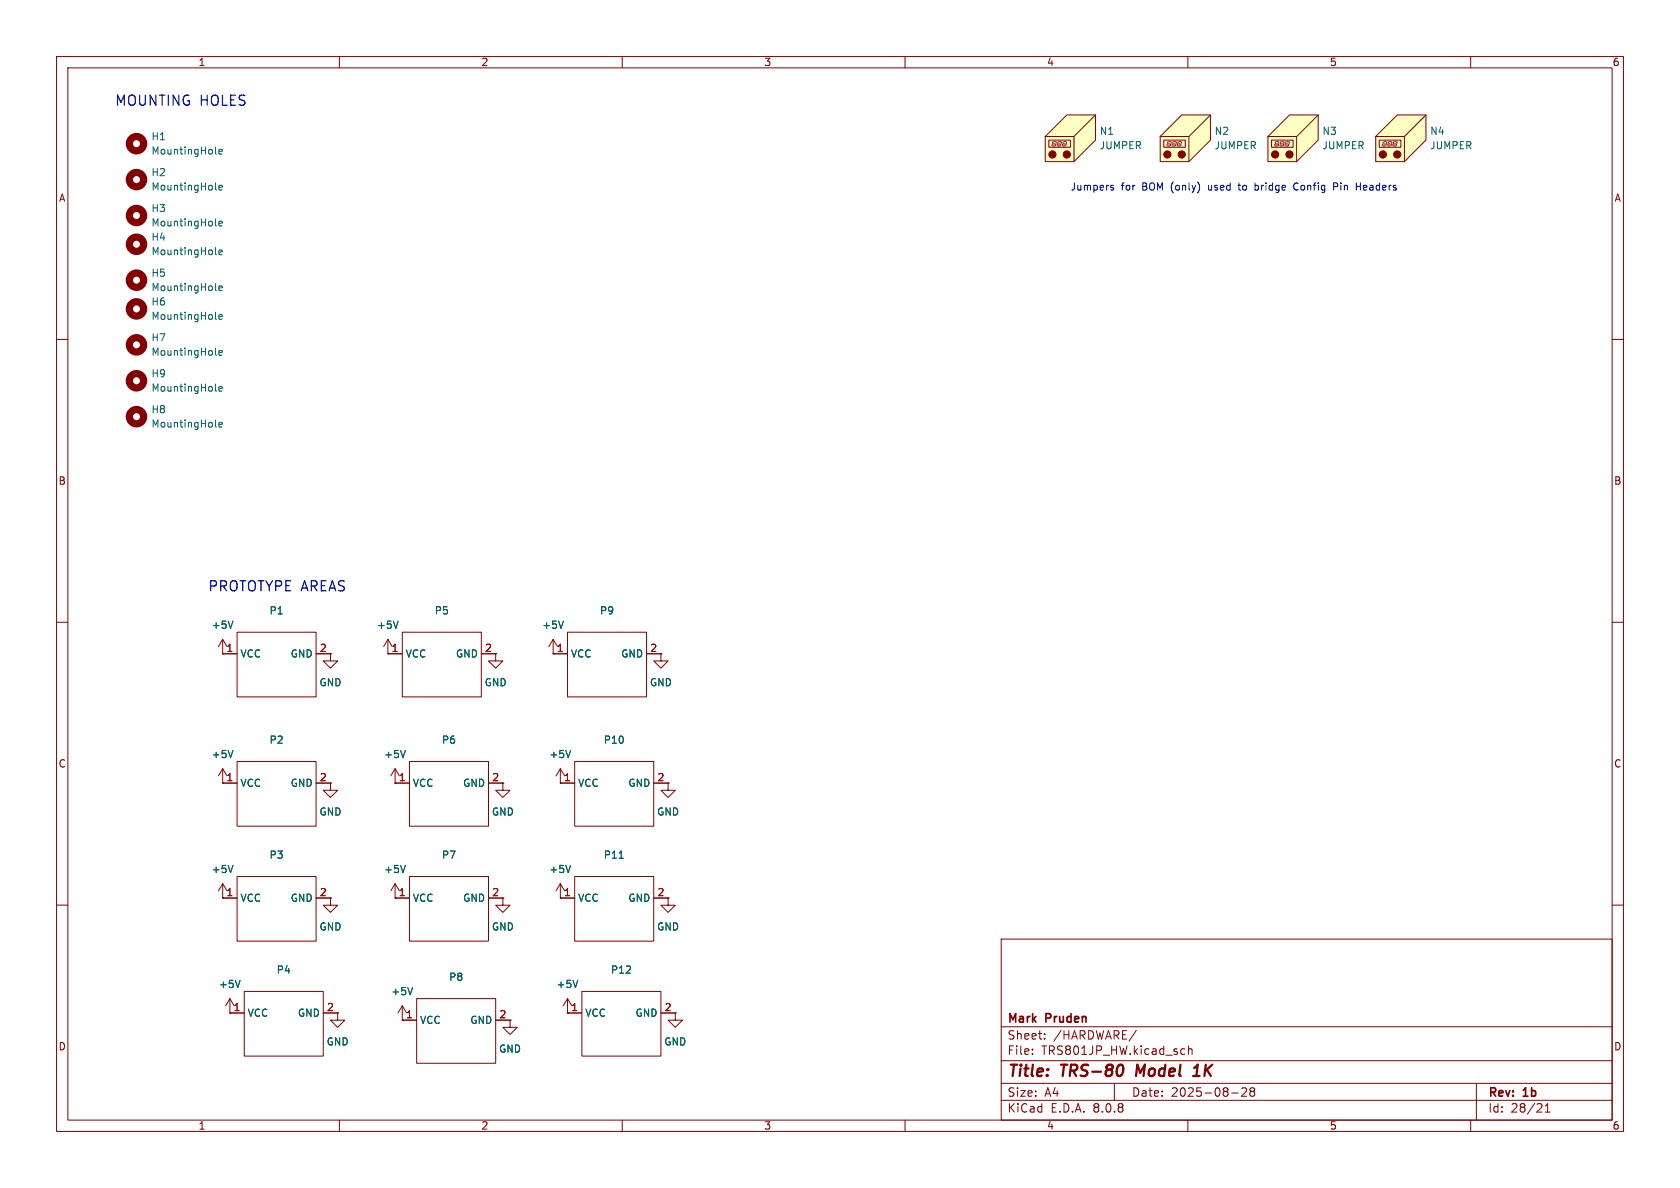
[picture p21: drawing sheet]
<svg xmlns="http://www.w3.org/2000/svg" width="297mm" height="210mm" viewBox="0 0 297 210" stroke-linecap="round" stroke-linejoin="round" font-family="sans-serif">
<defs><g id="words">
<g font-size="2.8" fill="#840000">
<text x="178" y="190.9">Title:</text>
<text x="187.7" y="190.9">TRS-80</text>
<text x="201.7" y="190.9">Model</text>
<text x="212.7" y="190.9">1K</text>
</g>
<g font-size="2.5" fill="#0000c2">
<text x="20.2" y="19">MOUNTING HOLES</text>
<text x="36.7" y="104.9">PROTOTYPE AREAS</text>
</g>
<g font-size="2.1" fill="#840000">
<text x="178" y="184">Sheet:</text>
<text x="178" y="181.2">Mark</text>
<text x="185" y="181.2">Pruden</text>
<text x="186.2" y="184">/HARDWARE/</text>
<text x="178" y="186.7">File:</text>
<text x="184.1" y="186.7">TRS801JP_HW.kicad_sch</text>
<text x="178" y="196.9">KiCad</text>
<text x="178" y="194.1">Size:</text>
<text x="184.7" y="194.1">A4</text>
<text x="185.7" y="196.9">E.D.A.</text>
<text x="193.3" y="196.9">8.0.8</text>
<text x="200" y="194.1">Date:</text>
<text x="207" y="194.1">2025-08-28</text>
<text x="263" y="194.3">Rev:</text>
<text x="263" y="196.9">Id:</text>
<text x="267.1" y="196.9">28/21</text>
<text x="269.4" y="194.3">1b</text>
</g>
<g font-size="1.8" fill="#840000">
<text x="35" y="11.9">1</text>
<text x="85" y="11.9">2</text>
<text x="135" y="11.9">3</text>
<text x="185" y="11.9">4</text>
<text x="235" y="11.9">5</text>
<text x="285" y="11.9">6</text>
<text x="10.3" y="35.9">A</text>
<text x="285.3" y="35.9">A</text>
<text x="10.3" y="85.9">B</text>
<text x="285.3" y="85.9">B</text>
<text x="10.3" y="135.9">C</text>
<text x="285.3" y="135.9">C</text>
<text x="10.3" y="185.9">D</text>
<text x="285.3" y="185.9">D</text>
<text x="35" y="199.9">1</text>
<text x="85" y="199.9">2</text>
<text x="135" y="199.9">3</text>
<text x="185" y="199.9">4</text>
<text x="235" y="199.9">5</text>
<text x="285" y="199.9">6</text>
</g>
<g font-size="1.8" fill="#006464">
<text x="26.7" y="25">H1</text>
<text x="26.7" y="27.5">MountingHole</text>
<text x="194.3" y="26.6">JUMPER</text>
<text x="194.3" y="24">N1</text>
<text x="214.6" y="26.6">JUMPER</text>
<text x="214.6" y="24">N2</text>
<text x="233.7" y="26.6">JUMPER</text>
<text x="233.7" y="24">N3</text>
<text x="252.7" y="26.6">JUMPER</text>
<text x="252.7" y="24">N4</text>
<text x="26.7" y="31.3">H2</text>
<text x="26.7" y="33.9">MountingHole</text>
<text x="26.7" y="37.7">H3</text>
<text x="26.7" y="40.2">MountingHole</text>
<text x="26.7" y="42.8">H4</text>
<text x="26.7" y="45.3">MountingHole</text>
<text x="26.7" y="49.1">H5</text>
<text x="26.7" y="51.7">MountingHole</text>
<text x="26.7" y="54.2">H6</text>
<text x="26.7" y="56.7">MountingHole</text>
<text x="26.7" y="60.6">H7</text>
<text x="26.7" y="63.1">MountingHole</text>
<text x="26.7" y="66.9">H9</text>
<text x="26.7" y="69.4">MountingHole</text>
<text x="26.7" y="73.3">H8</text>
<text x="26.7" y="75.8">MountingHole</text>
<text x="37.3" y="111.4">+5V</text>
<text x="47.6" y="108.8">P1</text>
<text x="66.5" y="111.4">+5V</text>
<text x="76.8" y="108.8">P5</text>
<text x="95.8" y="111.4">+5V</text>
<text x="106" y="108.8">P9</text>
<text x="42.4" y="116.4">VCC</text>
<text x="51.3" y="116.4">GND</text>
<text x="71.6" y="116.4">VCC</text>
<text x="80.5" y="116.4">GND</text>
<text x="100.8" y="116.4">VCC</text>
<text x="109.7" y="116.4">GND</text>
<text x="56.4" y="121.5">GND</text>
<text x="85.6" y="121.5">GND</text>
<text x="114.8" y="121.5">GND</text>
<text x="47.6" y="131.7">P2</text>
<text x="78" y="131.7">P6</text>
<text x="106.6" y="131.7">P10</text>
<text x="37.3" y="134.2">+5V</text>
<text x="67.8" y="134.2">+5V</text>
<text x="97" y="134.2">+5V</text>
<text x="42.4" y="139.3">VCC</text>
<text x="51.3" y="139.3">GND</text>
<text x="72.9" y="139.3">VCC</text>
<text x="81.8" y="139.3">GND</text>
<text x="102.1" y="139.3">VCC</text>
<text x="111" y="139.3">GND</text>
<text x="56.4" y="144.4">GND</text>
<text x="86.9" y="144.4">GND</text>
<text x="116.1" y="144.4">GND</text>
<text x="37.3" y="154.5">+5V</text>
<text x="47.6" y="152">P3</text>
<text x="67.8" y="154.5">+5V</text>
<text x="78" y="152">P7</text>
<text x="97" y="154.5">+5V</text>
<text x="106.6" y="152">P11</text>
<text x="42.4" y="159.6">VCC</text>
<text x="51.3" y="159.6">GND</text>
<text x="72.9" y="159.6">VCC</text>
<text x="81.8" y="159.6">GND</text>
<text x="102.1" y="159.6">VCC</text>
<text x="111" y="159.6">GND</text>
<text x="56.4" y="164.7">GND</text>
<text x="86.9" y="164.7">GND</text>
<text x="116.1" y="164.7">GND</text>
<text x="48.8" y="172.3">P4</text>
<text x="79.3" y="173.6">P8</text>
<text x="107.9" y="172.3">P12</text>
<text x="38.6" y="174.9">+5V</text>
<text x="43.7" y="179.9">VCC</text>
<text x="52.6" y="179.9">GND</text>
<text x="69.1" y="176.1">+5V</text>
<text x="98.3" y="174.9">+5V</text>
<text x="103.4" y="179.9">VCC</text>
<text x="112.3" y="179.9">GND</text>
<text x="57.7" y="185">GND</text>
<text x="74.2" y="181.2">VCC</text>
<text x="83" y="181.2">GND</text>
<text x="117.3" y="185">GND</text>
<text x="88.1" y="186.3">GND</text>
</g>
<g font-size="1.8" fill="#0000c2">
<text x="189.2" y="33.9">Jumpers</text>
<text x="198.2" y="33.9">for</text>
<text x="202" y="33.9">BOM (only)</text>
<text x="214.1" y="33.9">used</text>
<text x="219.6" y="33.9">to</text>
<text x="222.7" y="33.9">bridge</text>
<text x="229.8" y="33.9">Config</text>
<text x="237" y="33.9">Pin</text>
<text x="241.2" y="33.9">Headers</text>
</g>
<g font-size="1.8" fill="#a90000">
<text x="39.9" y="115.3">1</text>
<text x="56.4" y="115.3">2</text>
<text x="69.1" y="115.3">1</text>
<text x="85.7" y="115.3">2</text>
<text x="98.4" y="115.3">1</text>
<text x="114.9" y="115.3">2</text>
<text x="39.9" y="138.2">1</text>
<text x="56.4" y="138.2">2</text>
<text x="70.4" y="138.2">1</text>
<text x="86.9" y="138.2">2</text>
<text x="99.6" y="138.2">1</text>
<text x="116.1" y="138.2">2</text>
<text x="39.9" y="158.5">1</text>
<text x="56.4" y="158.5">2</text>
<text x="70.4" y="158.5">1</text>
<text x="86.9" y="158.5">2</text>
<text x="99.6" y="158.5">1</text>
<text x="116.1" y="158.5">2</text>
<text x="41.2" y="178.8">1</text>
<text x="57.7" y="178.8">2</text>
<text x="100.9" y="178.8">1</text>
<text x="117.4" y="178.8">2</text>
<text x="71.7" y="180.1">1</text>
<text x="88.2" y="180.1">2</text>
</g>
</g></defs>
<g fill="none" stroke="#840000" stroke-width=".18">
<path d="M10 10h277v190h-277zM12 12h273v186h-273zM60 10v2M110 10v2M160 10v2M210 10v2M260 10v2M10 60h2M285 60h2M10 110h2M39.4 115.6h.1M39.4 113v2.6"/>
<path d="M39.4 113l-.8 1.3M39.4 113l.7 1.3M39.4 115.6h2.5M41.9 111.8h14v11.4h-14zM55.9 115.6h2.5M58.4 115.6v1.2h1.3l-1.3 1.3-1.3-1.3h1.3M58.4 115.6h.1M68.6 115.6h.1M68.6 115.6h2.5M68.6 113l-.8 1.3M68.6 113v2.6M68.6 113l.7 1.3"/>
<path d="M71.1 111.8h14v11.4h-14zM85.1 115.6h2.5M87.6 115.6v1.2h1.3l-1.3 1.3-1.2-1.3h1.2M87.6 115.6h.1M97.8 115.6h.1M97.8 115.6h2.5M97.8 113l-.8 1.3M97.8 113v2.6M97.8 113l.8 1.3M100.3 111.8h14v11.4h-14zM114.3 115.6h2.5M116.8 115.6v1.2h1.3l-1.3 1.3-1.2-1.3h1.2"/>
<path d="M116.8 115.6h.1M285 110h2M39.4 138.4h.1M39.4 135.9l-.8 1.3M39.4 135.9v2.5M39.4 135.9l.7 1.3M39.4 138.4h2.5M41.9 134.6h14v11.5h-14zM55.9 138.4h2.5M58.4 138.4v1.3h1.3l-1.3 1.3-1.3-1.3h1.3M58.4 138.4h.1M69.8 138.4h.1"/>
<path d="M69.8 138.4h2.6M69.8 135.9v2.5M69.8 135.9l-.7 1.3M69.8 135.9l.8 1.3M72.4 134.6h14v11.5h-14zM86.4 138.4h2.5M88.9 138.4v1.3h1.3l-1.3 1.3-1.3-1.3h1.3M88.9 138.4h.1M99.1 138.4h.1M99.1 138.4h2.5M99.1 135.9v2.5M99.1 135.9l-.8 1.3"/>
<path d="M99.1 135.9l.7 1.3M101.6 134.6h14v11.5h-14zM115.6 138.4h2.5M118.1 138.4v1.3h1.3l-1.3 1.3-1.3-1.3h1.3M118.1 138.4h.1M39.4 158.8h.1M39.4 158.8h2.5M39.4 156.2v2.6M39.4 156.2l-.8 1.3M39.4 156.2l.7 1.3M41.9 154.9h14v11.5h-14zM55.9 158.8h2.5"/>
<path d="M58.4 158.8v1.2h1.3l-1.3 1.3-1.3-1.3h1.3M58.4 158.8h.1M69.8 158.8h.1M69.8 158.8h2.6M69.8 156.2l-.7 1.3M69.8 156.2v2.6M69.8 156.2l.8 1.3M72.4 154.9h14v11.5h-14zM86.4 158.8h2.5M88.9 158.8v1.2h1.3l-1.3 1.3-1.3-1.3h1.3M88.9 158.8h.1M99.1 158.8h.1"/>
<path d="M99.1 158.8h2.5M99.1 156.2l-.8 1.3M99.1 156.2v2.6M99.1 156.2l.7 1.3M101.6 154.9h14v11.5h-14zM115.6 158.8h2.5M118.1 158.8v1.2h1.3l-1.3 1.3-1.3-1.3h1.3M118.1 158.8h.1M10 160h2M40.6 179.1h.1M40.6 176.5l-.7 1.3M40.6 176.5v2.6"/>
<path d="M40.6 176.5l.8 1.3M40.6 179.1h2.6M43.2 175.3h13.9v11.4h-13.9zM57.1 179.1h2.6M59.7 179.1v1.2h1.3l-1.3 1.3-1.3-1.3h1.3M59.7 179.1h.1M71.1 177.8l-.7 1.3M71.1 177.8v2.5M71.1 177.8l.8 1.3M73.7 176.5h13.9v11.5h-13.9zM100.3 179.1h.1M100.3 179.1h2.6"/>
<path d="M100.3 176.5l-.7 1.3M100.3 176.5v2.6M100.3 176.5l.8 1.3M102.9 175.3h13.9v11.4h-13.9zM116.8 179.1h2.6M119.4 179.1v1.2h1.2l-1.2 1.3-1.3-1.3h1.3M119.4 179.1h.1M177 166h108v32h-108zM285 160h2M60 198v2M71.1 180.3h.1M71.1 180.3h2.6"/>
<path d="M87.6 180.3h2.6M90.2 180.3v1.3h1.2l-1.2 1.3-1.3-1.3h1.3M90.2 180.3h.1M110 198v2M160 198v2M177 194.5h108M177 191.5h108M177 187.5h108M177 181.5h108M182.5 186.3v.1M182.5 185.5v.1M184.7 183.6v.1"/>
<path d="M184.7 182.8v.1M197 191.5v3M200.9 182.1l-1.3 2M209 185.4l.5 .1M209.5 186.3l-.5 .1M210 198v2M210.1 185.5l.2-.1 .4 .1v.9M210.1 184.9v1.5M217.7 193.2h1.2M219.5 192.4l.6-.1 .2 .1 .1 .3-.9 1.1h.9M221.2 192.9l-.2-.2 .2-.4 .5 .1 .1 .2-.3 .3M221.2 192.9l-.2 .3v.5l.2 .1 .5-.1 .1-.2-.1-.4-.2-.2"/>
<path d="M221.2 192.9h.3M260 198v2M261 191.5v6.5M273.2 196.6h.8M273.2 195.5l.4-.4v1.5"/>
</g>
<path d="M198.4 188.3a1.31 1.31 0 0 1 0 1.5M201.1 188.2l-.3 2M210.9 190.2h1.2M211.1 188.8l.6-.6-.2 2" fill="none" stroke="#840000" stroke-width=".4"/>
<g fill="none" stroke="#006464" stroke-width=".18">
<path d="M38.1 39.8l.2 .1M38.1 27.1l.2 .1M38.1 33.4l.2 .2M38.7 39.5l.6-.1-.1-.2-.3-.1-.2 .2 .1 .6h.4M38.7 26.8l.6-.1-.1-.2-.3-.1-.2 .2 .1 .6h.4M38.7 33.2l.6-.1-.1-.3h-.3l-.2 .1 .1 .6h.4M38.1 44.8l.2 .2M38.1 56.3l.2 .2M38.1 51.2l.2 .2M38.7 44.6l.6-.1-.1-.3h-.3l-.2 .2 .1 .6h.4M38.7 51l.6-.2-.1-.2-.3-.1-.2 .2 .1 .6h.4M38.7 56l.6-.1-.1-.2-.3-.1-.2 .2 .1 .6h.4"/>
<path d="M38.1 75.3l.2 .2M38.1 62.6l.2 .2M38.1 69l.2 .2M38.7 62.4l.6-.1-.1-.3h-.3l-.2 .1 .1 .6h.4M38.7 68.7l.6-.1-.1-.2-.3-.1-.2 .2 .1 .6h.4M38.7 75.1l.6-.1-.1-.3h-.3l-.2 .1 .1 .6h.4M41.2 109.8l-.4 1.3M70.4 109.8l-.4 1.3M99.6 109.8l-.4 1.3M41.2 132.7l-.4 1.2M71.7 132.7l-.5 1.2M100.9 132.7l-.4 1.2"/>
<path d="M41.2 153l-.4 1.2M71.7 153l-.5 1.2M100.9 153l-.4 1.2M109.5 151.7h.7M42.5 173.3l-.5 1.3M72.9 174.6l-.4 1.2M102.1 173.3l-.4 1.3"/>
</g>
<g fill="none" stroke="#840000" stroke-width="1.3">
<circle cx="24.1" cy="25.4" r="1.27"/>
<circle cx="24.1" cy="31.7" r="1.27"/>
<circle cx="24.1" cy="38.1" r="1.27"/>
<circle cx="24.1" cy="43.2" r="1.27"/>
<circle cx="24.1" cy="54.6" r="1.27"/>
<circle cx="24.1" cy="49.5" r="1.27"/>
<circle cx="24.1" cy="73.7" r="1.27"/>
<circle cx="24.1" cy="67.3" r="1.27"/>
<circle cx="24.1" cy="61" r="1.27"/>
</g>
<path d="M208.9 20.3h5.1v4.5l-3.8 3.8h-5.1v-4.5z" fill="#ffffc2"/>
<g fill="none" stroke="#840000" stroke-width=".18">
<path d="M205.7 24.8h3.8v1.2h-3.8zM206.3 25.5v.2M206.4 25.8h.4M206.5 25.1l-.1 .2M206.5 25.5h.3M206.6 25h.3M207 25.5l-.1 .3M207.1 25.1l-.1 .2M207.3 25.5l-.1 .2M207.3 25.8h.4M207.4 25.1l-.1 .2M207.4 25.5h.3"/>
<path d="M207.5 25h.3M207.9 25.5l-.1 .3M208 25.1l-.1 .2M208.2 25.5l-.1 .2M208.2 25.8h.4M208.3 25.1l-.1 .2M208.3 25.5h.3M208.4 25h.3M208.8 25.5l-.1 .3M208.9 25.1l-.1 .2M208.9 20.3h5.1v4.5l-3.8 3.8h-5.1v-4.5zM210.2 24.1v4.5"/>
<path d="M214 20.3l-3.8 3.8h-5.1"/>
</g>
<g fill="#840000" stroke="#840000" stroke-width=".18">
<circle cx="206.4" cy="27.3" r=".63"/>
<circle cx="208.9" cy="27.3" r=".63"/>
</g>
<path d="M224.2 24.1l3.8-3.8h5v4.5l-3.8 3.8h-5z" fill="#ffffc2"/>
<g fill="none" stroke="#840000" stroke-width=".18">
<path d="M224.2 24.1l3.8-3.8h5v4.5l-3.8 3.8h-5zM224.8 24.8h3.8v1.2h-3.8zM225.4 25.5l-.1 .2M225.5 25.8h.3M225.5 25.1v.2M225.6 25.5h.3M225.7 25h.3M226 25.5v.3M226.1 25.1v.2M226.3 25.5v.2M226.4 25.8h.3M226.4 25.1v.2"/>
<path d="M226.5 25.5h.3M226.6 25h.3M226.9 25.5v.3M227 25.1v.2M227.2 25.5v.2M227.3 25.8h.3M227.3 25.1v.2M227.4 25.5h.3M227.5 25h.3M227.8 25.5v.3M227.9 25.1v.2M229.2 24.1v4.5"/>
<path d="M233 20.3l-3.8 3.8h-5"/>
</g>
<g fill="#840000" stroke="#840000" stroke-width=".18">
<circle cx="225.4" cy="27.3" r=".63"/>
<circle cx="228" cy="27.3" r=".63"/>
</g>
<path d="M188.6 20.3h5.1v4.5l-3.8 3.8h-5.1v-4.5z" fill="#ffffc2"/>
<g fill="none" stroke="#840000" stroke-width=".18">
<path d="M185.4 24.8h3.8v1.2h-3.8zM186 25.5v.2M186.1 25.8h.3M186.1 25.1v.2M186.2 25.5h.3M186.3 25h.3M186.6 25.5v.3M186.7 25.1v.2M186.9 25.5v.2M187 25.8h.4M187 25.1v.2M187.1 25.5h.3"/>
<path d="M187.2 25h.3M187.6 25.5l-.1 .3M187.7 25.1l-.1 .2M187.9 25.5l-.1 .2M187.9 25.8h.4M188 25.1l-.1 .2M188 25.5h.3M188.1 25h.3M188.5 25.5l-.1 .3M188.6 25.1l-.1 .2M188.6 20.3h5.1v4.5l-3.8 3.8h-5.1v-4.5zM189.9 24.1v4.5"/>
<path d="M193.7 20.3l-3.8 3.8h-5.1"/>
</g>
<g fill="#840000" stroke="#840000" stroke-width=".18">
<circle cx="186.1" cy="27.3" r=".63"/>
<circle cx="188.6" cy="27.3" r=".63"/>
</g>
<path d="M247 20.3h5.1v4.5l-3.8 3.8h-5.1v-4.5z" fill="#ffffc2"/>
<g fill="none" stroke="#840000" stroke-width=".18">
<path d="M243.8 24.8h3.8v1.2h-3.8zM244.4 25.5v.2M244.5 25.8h.4M244.6 25.1l-.1 .2M244.6 25.5h.3M244.7 25h.3M245.1 25.5l-.1 .3M245.2 25.1l-.1 .2M245.4 25.5l-.1 .2M245.4 25.8h.4M245.5 25.1l-.1 .2M245.5 25.5h.3"/>
<path d="M245.6 25h.3M246 25.5l-.1 .3M246.1 25.1l-.1 .2M246.3 25.5l-.1 .2M246.3 25.8h.4M246.4 25.1l-.1 .2M246.4 25.5h.3M246.5 25h.3M246.9 25.5l-.1 .3M247 25.1l-.1 .2M247 20.3h5.1v4.5l-3.8 3.8h-5.1v-4.5zM248.3 24.1v4.5"/>
<path d="M252.1 20.3l-3.8 3.8h-5.1M39.4 115.6h.1M39.4 115.6h2.5M55.9 115.6h2.5M58.4 115.6h.1M68.6 115.6h.1M68.6 115.6h2.5M85.1 115.6h2.5M87.6 115.6h.1M97.8 115.6h.1M97.8 115.6h2.5M114.3 115.6h2.5"/>
<path d="M116.8 115.6h.1M39.4 138.4h.1M39.4 138.4h2.5M55.9 138.4h2.5M58.4 138.4h.1M69.8 138.4h.1M69.8 138.4h2.6M86.4 138.4h2.5M88.9 138.4h.1M99.1 138.4h.1M99.1 138.4h2.5M115.6 138.4h2.5"/>
<path d="M118.1 138.4h.1M39.4 158.8h.1M39.4 158.8h2.5M55.9 158.8h2.5M58.4 158.8h.1M69.8 158.8h.1M69.8 158.8h2.6M86.4 158.8h2.5M88.9 158.8h.1M99.1 158.8h.1M99.1 158.8h2.5M115.6 158.8h2.5"/>
<path d="M118.1 158.8h.1M40.6 179.1h.1M40.6 179.1h2.6M57.1 179.1h2.6M59.7 179.1h.1M100.3 179.1h.1M100.3 179.1h2.6M116.8 179.1h2.6M119.4 179.1h.1M71.1 180.3h.1M71.1 180.3h2.6M87.6 180.3h2.6"/>
<path d="M90.2 180.3h.1"/>
</g>
<g fill="#840000" stroke="#840000" stroke-width=".18">
<circle cx="244.5" cy="27.3" r=".63"/>
<circle cx="247" cy="27.3" r=".63"/>
</g>
<path d="M196.4 33.1l.5 .3-.1 .1-.3 .1M196.4 32.8h.4M218.9 32.8h.4M219 32.3l.1 1.2M221.9 33.5l.3 .1M221.9 32.3v1.3M222.2 32.8h-.3M229.3 32.3a.64 .64 0 0 0-.6 .7 .64 .64 0 0 0 .6 .6M235.8 33l.6-.1 .1-.1-.1-.3-.6-.2v1.3M239.8 32.9h.7M240.5 32.3v1.3" fill="none" stroke="#0000c2" stroke-width=".18"/>
<g fill="none" stroke="#006464" stroke-width=".18">
<path d="M41.2 109.8l-.4 1.3M70.4 109.8l-.4 1.3M99.6 109.8l-.4 1.3M41.2 132.7l-.4 1.2M71.7 132.7l-.5 1.2M100.9 132.7l-.4 1.2M41.2 153l-.4 1.2M71.7 153l-.5 1.2M100.9 153l-.4 1.2M109.5 151.7h.7M42.5 173.3l-.5 1.3M72.9 174.6l-.4 1.2"/>
<path d="M102.1 173.3l-.4 1.3"/>
</g>
<use href="#words"/>
</svg>
